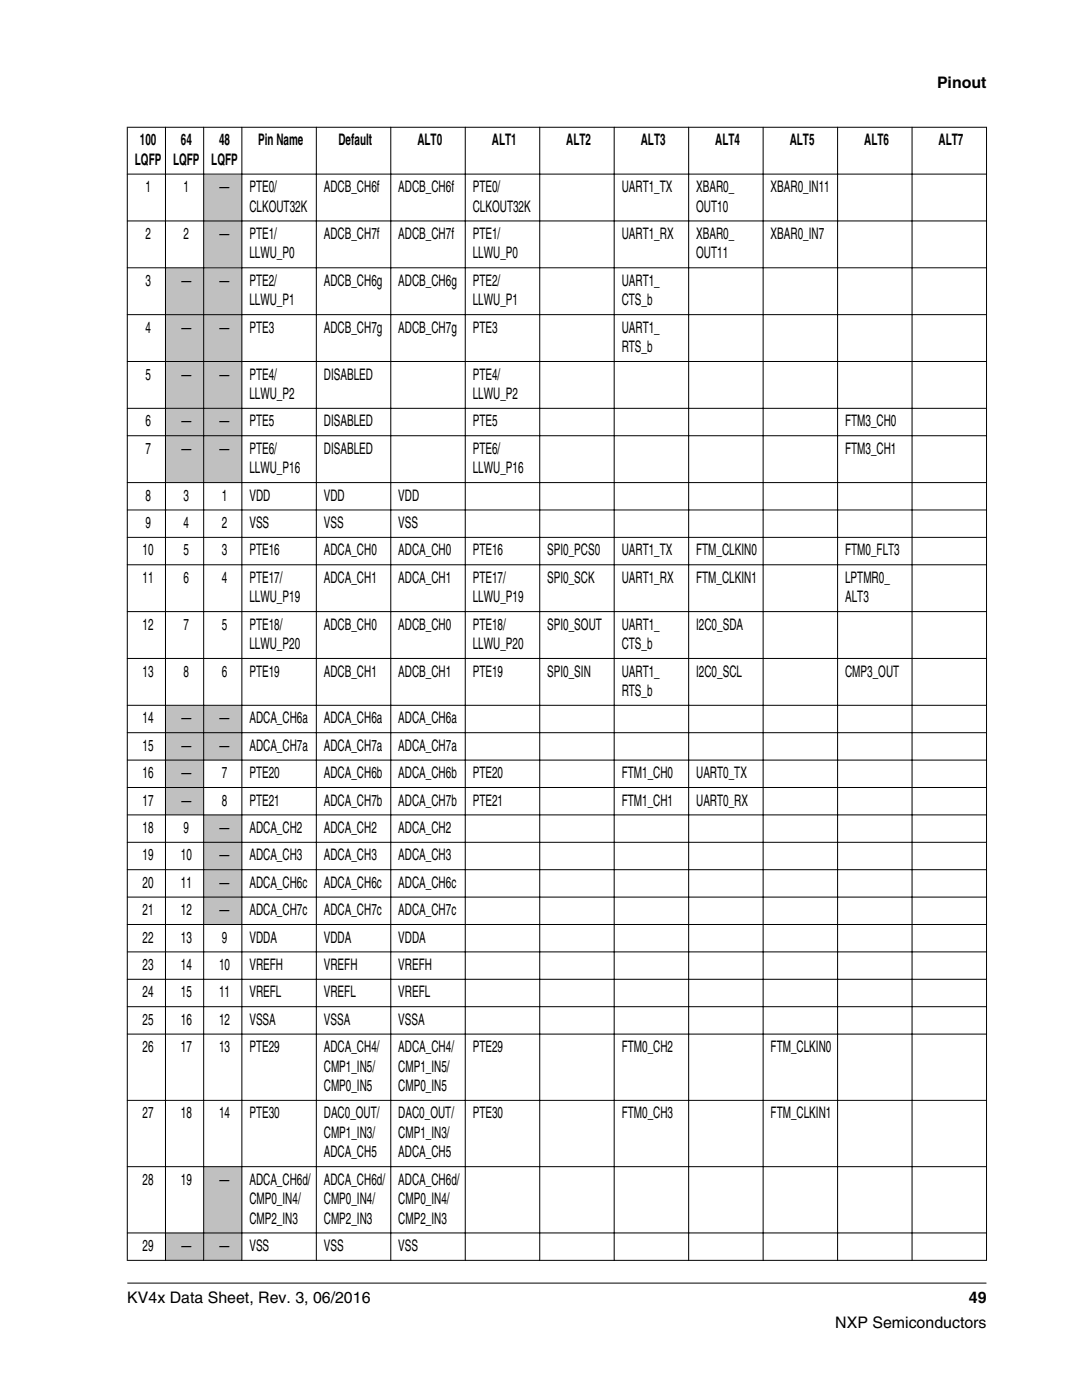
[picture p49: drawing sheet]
<svg xmlns="http://www.w3.org/2000/svg" width="216mm" height="279mm" viewBox="0 0 216 279" stroke-linecap="round" stroke-linejoin="round" font-family="sans-serif">
<defs><g id="words">
<g font-size="3.2">
<text x="187" y="17.5">Pinout</text>
<text x="27.9" y="29">100</text>
<text x="36.1" y="29">64</text>
<text x="43.7" y="29">48</text>
<text x="51.5" y="29">Pin Name</text>
<text x="67.5" y="29">Default</text>
<text x="83.3" y="29">ALT0</text>
<text x="98.1" y="29">ALT1</text>
<text x="113" y="29">ALT2</text>
<text x="127.9" y="29">ALT3</text>
<text x="142.7" y="29">ALT4</text>
<text x="157.6" y="29">ALT5</text>
<text x="172.4" y="29">ALT6</text>
<text x="187.3" y="29">ALT7</text>
<text x="26.9" y="32.9">LQFP</text>
<text x="34.5" y="32.9">LQFP</text>
<text x="42.2" y="32.9">LQFP</text>
<text x="29" y="38.4">1</text>
<text x="36.6" y="38.4">1</text>
<text x="43.8" y="38.4">—</text>
<text x="49.8" y="38.4">PTE0/</text>
<text x="64.6" y="38.4">ADCB_CH6f</text>
<text x="79.5" y="38.4">ADCB_CH6f</text>
<text x="94.3" y="38.4">PTE0/</text>
<text x="124.1" y="38.4">UART1_TX</text>
<text x="138.9" y="38.4">XBAR0_</text>
<text x="153.8" y="38.4">XBAR0_IN11</text>
<text x="29" y="47.7">2</text>
<text x="36.6" y="47.7">2</text>
<text x="43.8" y="47.7">—</text>
<text x="49.8" y="42.2">CLKOUT32K</text>
<text x="49.8" y="47.7">PTE1/</text>
<text x="64.6" y="47.7">ADCB_CH7f</text>
<text x="79.5" y="47.7">ADCB_CH7f</text>
<text x="94.3" y="42.2">CLKOUT32K</text>
<text x="94.3" y="47.7">PTE1/</text>
<text x="124.1" y="47.7">UART1_RX</text>
<text x="138.9" y="42.2">OUT10</text>
<text x="138.9" y="47.7">XBAR0_</text>
<text x="153.8" y="47.7">XBAR0_IN7</text>
<text x="49.8" y="51.6">LLWU_P0</text>
<text x="94.3" y="51.6">LLWU_P0</text>
<text x="138.9" y="51.6">OUT11</text>
<text x="29" y="57.1">3</text>
<text x="36.2" y="57.1">—</text>
<text x="43.8" y="57.1">—</text>
<text x="49.8" y="57.1">PTE2/</text>
<text x="64.6" y="57.1">ADCB_CH6g</text>
<text x="79.5" y="57.1">ADCB_CH6g</text>
<text x="94.3" y="57.1">PTE2/</text>
<text x="124.1" y="57.1">UART1_</text>
<text x="49.8" y="60.9">LLWU_P1</text>
<text x="94.3" y="60.9">LLWU_P1</text>
<text x="124.1" y="60.9">CTS_b</text>
<text x="29" y="66.4">4</text>
<text x="36.2" y="66.4">—</text>
<text x="43.8" y="66.4">—</text>
<text x="49.8" y="66.4">PTE3</text>
<text x="64.6" y="66.4">ADCB_CH7g</text>
<text x="79.5" y="66.4">ADCB_CH7g</text>
<text x="94.3" y="66.4">PTE3</text>
<text x="124.1" y="66.4">UART1_</text>
<text x="124.1" y="70.3">RTS_b</text>
<text x="29" y="75.8">5</text>
<text x="36.2" y="75.8">—</text>
<text x="43.8" y="75.8">—</text>
<text x="49.8" y="75.8">PTE4/</text>
<text x="64.6" y="75.8">DISABLED</text>
<text x="94.3" y="75.8">PTE4/</text>
<text x="49.8" y="79.6">LLWU_P2</text>
<text x="94.3" y="79.6">LLWU_P2</text>
<text x="29" y="85.1">6</text>
<text x="36.2" y="85.1">—</text>
<text x="43.8" y="85.1">—</text>
<text x="49.8" y="85.1">PTE5</text>
<text x="64.6" y="85.1">DISABLED</text>
<text x="94.3" y="85.1">PTE5</text>
<text x="168.6" y="85.1">FTM3_CH0</text>
<text x="29" y="90.6">7</text>
<text x="36.2" y="90.6">—</text>
<text x="43.8" y="90.6">—</text>
<text x="49.8" y="90.6">PTE6/</text>
<text x="49.8" y="94.4">LLWU_P16</text>
<text x="64.6" y="90.6">DISABLED</text>
<text x="94.3" y="90.6">PTE6/</text>
<text x="94.3" y="94.4">LLWU_P16</text>
<text x="168.6" y="90.6">FTM3_CH1</text>
<text x="29" y="99.9">8</text>
<text x="36.6" y="99.9">3</text>
<text x="44.3" y="99.9">1</text>
<text x="49.8" y="99.9">VDD</text>
<text x="64.6" y="99.9">VDD</text>
<text x="79.5" y="99.9">VDD</text>
<text x="29" y="105.4">9</text>
<text x="36.6" y="105.4">4</text>
<text x="44.3" y="105.4">2</text>
<text x="49.8" y="105.4">VSS</text>
<text x="64.6" y="105.4">VSS</text>
<text x="79.5" y="105.4">VSS</text>
<text x="28.5" y="110.9">10</text>
<text x="36.6" y="110.9">5</text>
<text x="44.3" y="110.9">3</text>
<text x="49.8" y="110.9">PTE16</text>
<text x="64.6" y="110.9">ADCA_CH0</text>
<text x="79.5" y="110.9">ADCA_CH0</text>
<text x="94.3" y="110.9">PTE16</text>
<text x="109.2" y="110.9">SPI0_PCS0</text>
<text x="124.1" y="110.9">UART1_TX</text>
<text x="138.9" y="110.9">FTM_CLKIN0</text>
<text x="168.6" y="110.9">FTM0_FLT3</text>
<text x="28.5" y="116.3">11</text>
<text x="36.6" y="116.3">6</text>
<text x="44.3" y="116.3">4</text>
<text x="49.8" y="116.3">PTE17/</text>
<text x="64.6" y="116.3">ADCA_CH1</text>
<text x="79.5" y="116.3">ADCA_CH1</text>
<text x="94.3" y="116.3">PTE17/</text>
<text x="109.2" y="116.3">SPI0_SCK</text>
<text x="124.1" y="116.3">UART1_RX</text>
<text x="138.9" y="116.3">FTM_CLKIN1</text>
<text x="168.6" y="116.3">LPTMR0_</text>
<text x="28.5" y="125.7">12</text>
<text x="36.6" y="125.7">7</text>
<text x="44.3" y="125.7">5</text>
<text x="49.8" y="120.2">LLWU_P19</text>
<text x="49.8" y="125.7">PTE18/</text>
<text x="64.6" y="125.7">ADCB_CH0</text>
<text x="79.5" y="125.7">ADCB_CH0</text>
<text x="94.3" y="120.2">LLWU_P19</text>
<text x="94.3" y="125.7">PTE18/</text>
<text x="109.2" y="125.7">SPI0_SOUT</text>
<text x="124.1" y="125.7">UART1_</text>
<text x="138.9" y="125.7">I2C0_SDA</text>
<text x="168.6" y="120.2">ALT3</text>
<text x="49.8" y="129.5">LLWU_P20</text>
<text x="94.3" y="129.5">LLWU_P20</text>
<text x="124.1" y="129.5">CTS_b</text>
<text x="28.5" y="135">13</text>
<text x="36.6" y="135">8</text>
<text x="44.3" y="135">6</text>
<text x="49.8" y="135">PTE19</text>
<text x="64.6" y="135">ADCB_CH1</text>
<text x="79.5" y="135">ADCB_CH1</text>
<text x="94.3" y="135">PTE19</text>
<text x="109.2" y="135">SPI0_SIN</text>
<text x="124.1" y="135">UART1_</text>
<text x="138.9" y="135">I2C0_SCL</text>
<text x="168.6" y="135">CMP3_OUT</text>
<text x="124.1" y="138.9">RTS_b</text>
<text x="28.5" y="144.4">14</text>
<text x="28.5" y="149.8">15</text>
<text x="36.2" y="144.4">—</text>
<text x="36.2" y="149.8">—</text>
<text x="43.8" y="144.4">—</text>
<text x="43.8" y="149.8">—</text>
<text x="49.8" y="144.4">ADCA_CH6a</text>
<text x="49.8" y="149.8">ADCA_CH7a</text>
<text x="64.6" y="144.4">ADCA_CH6a</text>
<text x="64.6" y="149.8">ADCA_CH7a</text>
<text x="79.5" y="144.4">ADCA_CH6a</text>
<text x="79.5" y="149.8">ADCA_CH7a</text>
<text x="28.5" y="155.3">16</text>
<text x="36.2" y="155.3">—</text>
<text x="44.3" y="155.3">7</text>
<text x="49.8" y="155.3">PTE20</text>
<text x="64.6" y="155.3">ADCA_CH6b</text>
<text x="79.5" y="155.3">ADCA_CH6b</text>
<text x="94.3" y="155.3">PTE20</text>
<text x="124.1" y="155.3">FTM1_CH0</text>
<text x="138.9" y="155.3">UART0_TX</text>
<text x="28.5" y="160.8">17</text>
<text x="36.2" y="160.8">—</text>
<text x="44.3" y="160.8">8</text>
<text x="49.8" y="160.8">PTE21</text>
<text x="64.6" y="160.8">ADCA_CH7b</text>
<text x="79.5" y="160.8">ADCA_CH7b</text>
<text x="94.3" y="160.8">PTE21</text>
<text x="124.1" y="160.8">FTM1_CH1</text>
<text x="138.9" y="160.8">UART0_RX</text>
<text x="28.5" y="166.2">18</text>
<text x="36.6" y="166.2">9</text>
<text x="43.8" y="166.2">—</text>
<text x="49.8" y="166.2">ADCA_CH2</text>
<text x="64.6" y="166.2">ADCA_CH2</text>
<text x="79.5" y="166.2">ADCA_CH2</text>
<text x="28.5" y="171.7">19</text>
<text x="36.1" y="171.7">10</text>
<text x="43.8" y="171.7">—</text>
<text x="49.8" y="171.7">ADCA_CH3</text>
<text x="64.6" y="171.7">ADCA_CH3</text>
<text x="79.5" y="171.7">ADCA_CH3</text>
<text x="28.5" y="177.2">20</text>
<text x="36.1" y="177.2">11</text>
<text x="43.8" y="177.2">—</text>
<text x="49.8" y="177.2">ADCA_CH6c</text>
<text x="64.6" y="177.2">ADCA_CH6c</text>
<text x="79.5" y="177.2">ADCA_CH6c</text>
<text x="28.5" y="182.6">21</text>
<text x="36.1" y="182.6">12</text>
<text x="43.8" y="182.6">—</text>
<text x="49.8" y="182.6">ADCA_CH7c</text>
<text x="64.6" y="182.6">ADCA_CH7c</text>
<text x="79.5" y="182.6">ADCA_CH7c</text>
<text x="28.5" y="188.1">22</text>
<text x="36.1" y="188.1">13</text>
<text x="44.3" y="188.1">9</text>
<text x="49.8" y="188.1">VDDA</text>
<text x="64.6" y="188.1">VDDA</text>
<text x="79.5" y="188.1">VDDA</text>
<text x="28.5" y="193.6">23</text>
<text x="36.1" y="193.6">14</text>
<text x="43.7" y="193.6">10</text>
<text x="49.8" y="193.6">VREFH</text>
<text x="64.6" y="193.6">VREFH</text>
<text x="79.5" y="193.6">VREFH</text>
<text x="28.5" y="199">24</text>
<text x="36.1" y="199">15</text>
<text x="43.7" y="199">11</text>
<text x="49.8" y="199">VREFL</text>
<text x="64.6" y="199">VREFL</text>
<text x="79.5" y="199">VREFL</text>
<text x="28.5" y="204.5">25</text>
<text x="28.5" y="210">26</text>
<text x="36.1" y="204.5">16</text>
<text x="36.1" y="210">17</text>
<text x="43.7" y="204.5">12</text>
<text x="43.7" y="210">13</text>
<text x="49.8" y="204.5">VSSA</text>
<text x="49.8" y="210">PTE29</text>
<text x="64.6" y="204.5">VSSA</text>
<text x="64.6" y="210">ADCA_CH4/</text>
<text x="79.5" y="204.5">VSSA</text>
<text x="79.5" y="210">ADCA_CH4/</text>
<text x="94.3" y="210">PTE29</text>
<text x="124.1" y="210">FTM0_CH2</text>
<text x="153.8" y="210">FTM_CLKIN0</text>
<text x="64.6" y="213.9">CMP1_IN5/</text>
<text x="79.5" y="213.9">CMP1_IN5/</text>
<text x="64.6" y="217.7">CMP0_IN5</text>
<text x="79.5" y="217.7">CMP0_IN5</text>
<text x="28.5" y="223.2">27</text>
<text x="36.1" y="223.2">18</text>
<text x="43.7" y="223.2">14</text>
<text x="49.8" y="223.2">PTE30</text>
<text x="64.6" y="223.2">DAC0_OUT/</text>
<text x="64.6" y="227.1">CMP1_IN3/</text>
<text x="79.5" y="223.2">DAC0_OUT/</text>
<text x="79.5" y="227.1">CMP1_IN3/</text>
<text x="94.3" y="223.2">PTE30</text>
<text x="124.1" y="223.2">FTM0_CH3</text>
<text x="153.8" y="223.2">FTM_CLKIN1</text>
<text x="64.6" y="231">ADCA_CH5</text>
<text x="79.5" y="231">ADCA_CH5</text>
<text x="28.5" y="236.4">28</text>
<text x="36.1" y="236.4">19</text>
<text x="43.8" y="236.4">—</text>
<text x="49.8" y="236.4">ADCA_CH6d/</text>
<text x="64.6" y="236.4">ADCA_CH6d/</text>
<text x="79.5" y="236.4">ADCA_CH6d/</text>
<text x="49.8" y="240.3">CMP0_IN4/</text>
<text x="49.8" y="244.2">CMP2_IN3</text>
<text x="64.6" y="240.3">CMP0_IN4/</text>
<text x="64.6" y="244.2">CMP2_IN3</text>
<text x="79.5" y="240.3">CMP0_IN4/</text>
<text x="79.5" y="244.2">CMP2_IN3</text>
<text x="28.5" y="249.7">29</text>
<text x="36.2" y="249.7">—</text>
<text x="43.8" y="249.7">—</text>
<text x="49.8" y="249.7">VSS</text>
<text x="64.6" y="249.7">VSS</text>
<text x="79.5" y="249.7">VSS</text>
<text x="25.4" y="260">KV4x Data Sheet, Rev. 3, 06/2016</text>
<text x="193.3" y="260">49</text>
<text x="166.7" y="265">NXP Semiconductors</text>
</g>
</g></defs>
<g fill="#c0c0c0">
<path d="M40.7 34.8h7.5v9.2h-7.5z" fill-rule="evenodd"/>
<path d="M40.7 44.2h7.5v9.2h-7.5z" fill-rule="evenodd"/>
<path d="M33.1 53.5h7.5v9.2h-7.5z" fill-rule="evenodd"/>
<path d="M40.7 53.5h7.5v9.2h-7.5z" fill-rule="evenodd"/>
<path d="M33.1 62.9h7.5v9.2h-7.5z" fill-rule="evenodd"/>
<path d="M40.7 62.9h7.5v9.2h-7.5z" fill-rule="evenodd"/>
<path d="M33.1 72.2h7.5v9.2h-7.5z" fill-rule="evenodd"/>
<path d="M40.7 72.2h7.5v9.2h-7.5z" fill-rule="evenodd"/>
<path d="M33.1 81.6h7.5v5.3h-7.5z" fill-rule="evenodd"/>
<path d="M40.7 81.6h7.5v5.3h-7.5z" fill-rule="evenodd"/>
<path d="M33.1 87h7.5v9.2h-7.5z" fill-rule="evenodd"/>
<path d="M40.7 87h7.5v9.2h-7.5z" fill-rule="evenodd"/>
<path d="M33.1 140.8h7.5v5.3h-7.5z" fill-rule="evenodd"/>
<path d="M40.7 140.8h7.5v5.3h-7.5z" fill-rule="evenodd"/>
<path d="M33.1 146.3h7.5v5.3h-7.5z" fill-rule="evenodd"/>
<path d="M40.7 146.3h7.5v5.3h-7.5z" fill-rule="evenodd"/>
<path d="M33.1 151.8h7.5v5.3h-7.5z" fill-rule="evenodd"/>
<path d="M33.1 157.3h7.5v5.2h-7.5z" fill-rule="evenodd"/>
<path d="M40.7 162.7h7.5v5.3h-7.5z" fill-rule="evenodd"/>
<path d="M40.7 168.2h7.5v5.3h-7.5z" fill-rule="evenodd"/>
<path d="M40.7 173.7h7.5v5.2h-7.5z" fill-rule="evenodd"/>
<path d="M40.7 179.1h7.5v5.3h-7.5z" fill-rule="evenodd"/>
<path d="M40.7 232.9h7.5v13.1h-7.5z" fill-rule="evenodd"/>
<path d="M33.1 246.2h7.5v5.2h-7.5z" fill-rule="evenodd"/>
<path d="M40.7 246.2h7.5v5.2h-7.5z" fill-rule="evenodd"/>
</g>
<g fill="none" stroke="#000" stroke-width=".2">
<path d="M25.3 25.4h171.6M25.3 34.7h171.6M25.4 25.3v226.3M33 25.3v226.3M40.6 25.3v226.3M48.3 25.3v226.3M63.1 25.3v226.3M78 25.3v226.3M92.8 25.3v226.3M107.7 25.3v226.3M122.6 25.3v226.3M137.4 25.3v226.3"/>
<path d="M152.3 25.3v226.3M167.1 25.3v226.3M182 25.3v226.3M196.8 25.3v226.3M25.3 44.1h171.6M25.3 53.4h171.6M25.3 62.8h171.6M25.3 72.1h171.6M25.3 81.5h171.6M25.3 87h171.6M25.3 96.3h171.6M25.3 101.8h171.6"/>
<path d="M25.3 107.2h171.6M25.3 112.7h171.6M25.3 122.1h171.6M25.3 131.4h171.6M25.3 140.8h171.6M25.3 146.2h171.6M25.3 151.7h171.6M25.3 157.2h171.6M25.3 162.6h171.6M25.3 168.1h171.6M25.3 173.6h171.6M25.3 179h171.6"/>
<path d="M25.3 184.5h171.6M25.3 190h171.6M25.3 195.4h171.6M25.3 200.9h171.6M25.3 206.4h171.6M25.3 219.6h171.6M25.3 232.8h171.6M25.3 246.1h171.6M25.3 251.5h171.6M25.4 256.1h171.5"/>
</g>
<use href="#words"/>
</svg>
